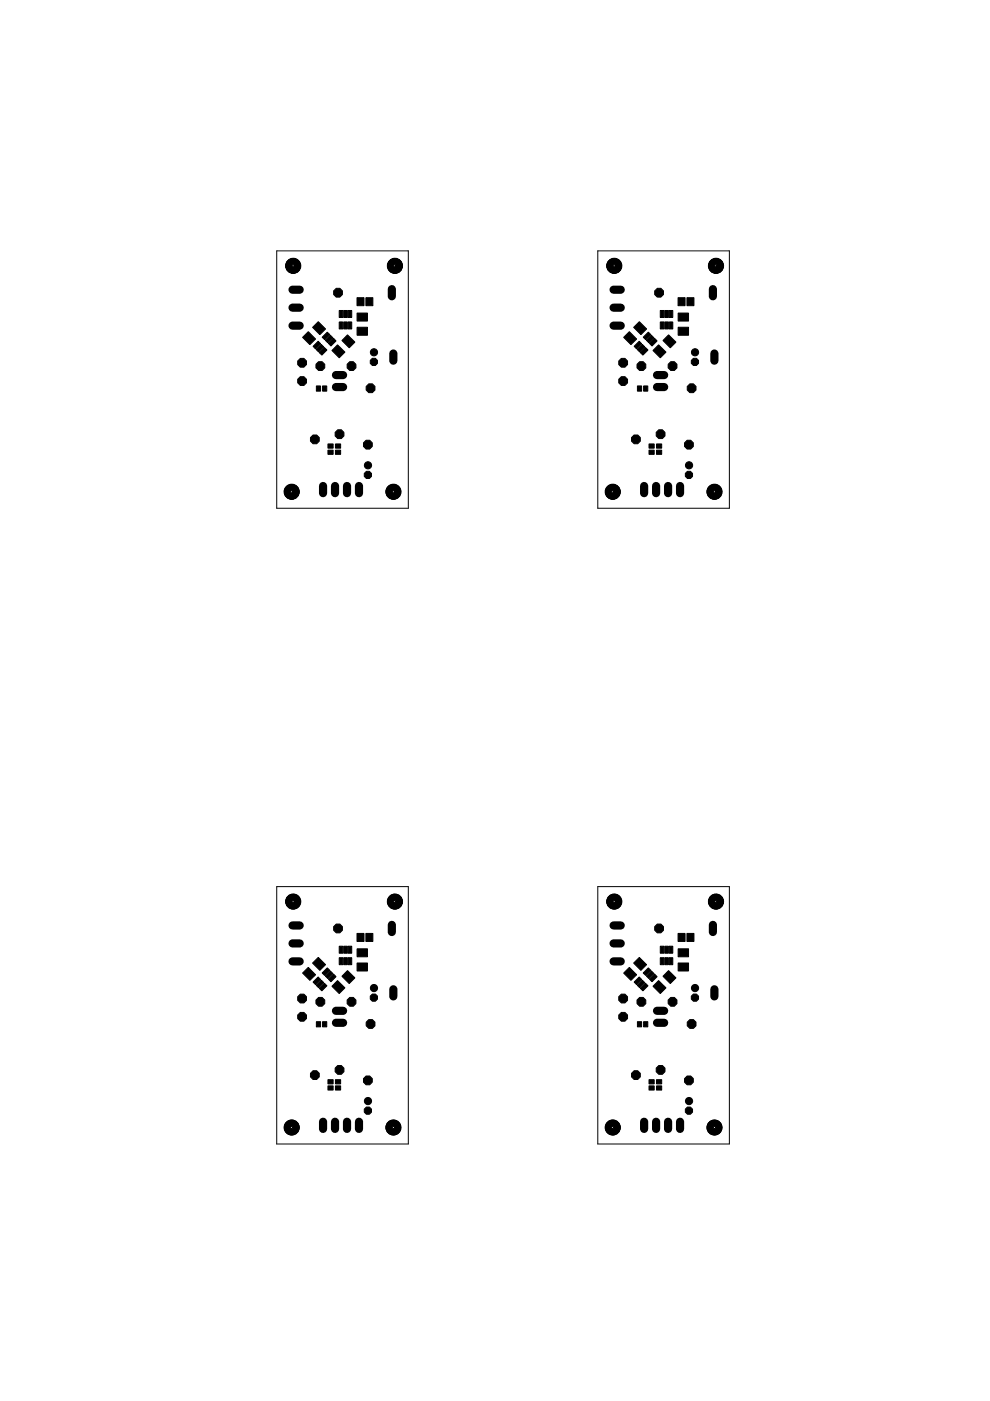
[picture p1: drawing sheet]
<svg xmlns="http://www.w3.org/2000/svg" width="210mm" height="297mm" viewBox="0 0 210 297" stroke-linecap="round" stroke-linejoin="round" font-family="sans-serif">
<g fill="#000" stroke="#000" stroke-width=".21">
<circle cx="130.2" cy="191.2" r="1.61"/>
<circle cx="151.8" cy="191.2" r="1.61"/>
<circle cx="147.4" cy="209.5" r=".76"/>
<circle cx="129.9" cy="239.1" r="1.61"/>
<circle cx="146.1" cy="233.4" r=".76"/>
<circle cx="151.5" cy="239.1" r="1.61"/>
</g>
<g fill="#000" stroke="#000" stroke-width=".21">
<path d="M143.8 197.9h1.4v1.7h-1.4zM145.6 197.9h1.5v1.7h-1.5zM132.2 206.3l1.2-1.2 1.6 1.6-1.2 1.2zM134.5 208.2l1-1.1 .6 .6-1.1 1.1zM134.3 204.2l1.3-1.2 1.5 1.5-1.2 1.2zM135.1 208.9l1.1-1.1 .5 .5-1.1 1.1zM135.1 216.6h.9v1.1h-.9zM135.8 209.5l1-1 .6 .5-1.1 1.1zM136.4 206.3l1.1-1.1 .5 .5-1.1 1.1zM136.5 216.6h.9v1.1h-.9zM138.1 205.9l.6 .5-1.1 1.1-.5-.6zM137.7 207.6l1.1-1.1 .5 .6-1.1 1.1z"/>
<path d="M139.6 207.9l1.6 1.5-1.2 1.3-1.5-1.6zM140 203.1h.8v1.4h-.8zM140 200.6h.8v1.5h-.8zM140.9 203.1h.8v1.4h-.8zM140.9 200.6h.8v1.5h-.8zM141.8 205.8l1.5 1.5-1.2 1.2-1.5-1.5zM141.9 203.1h.7v1.4h-.7zM141.9 200.6h.7v1.5h-.7zM143.8 201.2h2.2v1.7h-2.2zM143.8 204.2h2.2v1.7h-2.2zM137.6 228.9h1.1v.9h-1.1zM137.6 230.2h1.1v.9h-1.1z"/>
<path d="M139.2 228.9h1.1v.9h-1.1zM139.2 230.2h1.1v.9h-1.1z"/>
<circle cx="139.7" cy="196.8" r="1.01"/>
<circle cx="132.1" cy="211.7" r="1.01"/>
<circle cx="132.1" cy="215.6" r="1.01"/>
<circle cx="136" cy="212.4" r="1.01"/>
<circle cx="142.6" cy="212.4" r="1.01"/>
<circle cx="146.6" cy="217.1" r="1.01"/>
<circle cx="147.3" cy="211.5" r=".83"/>
<circle cx="134.8" cy="227.9" r="1.01"/>
<circle cx="140.1" cy="226.8" r="1.01"/>
<circle cx="146.1" cy="235.5" r=".83"/>
<circle cx="146.1" cy="229.1" r="1.01"/>
</g>
<path d="M130.1 196.2h1.5M151.2 196.1v1.5M130.1 203.8h1.5M130.1 200h1.5M139.3 214.3h1.5M139.3 216.9h1.5M151.5 209.7v1.6M136.6 237.8v1.6M139.1 237.8v1.6M141.6 237.8v1.6M144.2 237.8v1.6" fill="none" stroke="#000" stroke-width="1.7"/>
<g fill="none" stroke="#000" stroke-width=".21">
<path d="M126.7 188h27.9v54.5h-27.9z"/>
<circle cx="151.5" cy="239.1" r="1.5"/>
</g>
<circle cx="151.5" cy="239.1" r="1.5" fill="#fff" stroke="#000" stroke-width=".21"/>
<circle cx="129.9" cy="239.1" r="1.5" fill="none" stroke="#000" stroke-width=".21"/>
<circle cx="129.9" cy="239.1" r="1.5" fill="#fff" stroke="#000" stroke-width=".21"/>
<circle cx="130.2" cy="191.2" r="1.5" fill="none" stroke="#000" stroke-width=".21"/>
<circle cx="130.2" cy="191.2" r="1.5" fill="#fff" stroke="#000" stroke-width=".21"/>
<circle cx="151.8" cy="191.2" r="1.5" fill="none" stroke="#000" stroke-width=".21"/>
<circle cx="151.8" cy="191.2" r="1.5" fill="#fff" stroke="#000" stroke-width=".21"/>
<g fill="#000" stroke="#000" stroke-width=".21">
<path d="M130.5 195.8a.56 .56 0 0 1 .9 .4h-.3a.22 .22 0 0 1-.3 .2 .22 .22 0 0 1-.1-.3 .22 .22 0 0 1 .4 0l.3 .1a.56 .56 0 0 1-.8 .5 .56 .56 0 0 1-.1-.9z" fill-rule="evenodd"/>
<path d="M129.1 190.1a1.53 1.53 0 0 1 1.7-.4 1.53 1.53 0 0 1 1 1.5h-1.3a.22 .22 0 0 1-.3 .2 .22 .22 0 0 1-.1-.4 .22 .22 0 0 1 .3 .1l1.4 .1a1.54 1.54 0 0 1-2.1 1.4 1.54 1.54 0 0 1-.6-2.5z" fill-rule="evenodd"/>
<path d="M139.4 196.7a.34 .34 0 0 1 .4-.2 .34 .34 0 0 1 .3 .3l-.2 .2a.22 .22 0 0 1-.3 .1 .22 .22 0 0 1-.1-.4 .22 .22 0 0 1 .3 0l.3 .1a.34 .34 0 0 1-.5 .4 .34 .34 0 0 1-.2-.5z" fill-rule="evenodd"/>
<path d="M150.8 196.4a.55 .55 0 0 1 .6 0 .55 .55 0 0 1 .3 .4h-.3a.22 .22 0 0 1-.3 .3 .22 .22 0 0 1-.1-.4 .22 .22 0 0 1 .4 .1h.3a.55 .55 0 0 1-.8 .6 .55 .55 0 0 1-.1-1z" fill-rule="evenodd"/>
<path d="M150.7 190.1a1.53 1.53 0 0 1 1.7-.4 1.53 1.53 0 0 1 .9 1.5h-1.3a.22 .22 0 0 1-.3 .2 .22 .22 0 0 1-.1-.4 .22 .22 0 0 1 .4 .1l1.3 .1a1.54 1.54 0 0 1-2.1 1.4 1.54 1.54 0 0 1-.5-2.5z" fill-rule="evenodd"/>
<path d="M130.5 203.4a.55 .55 0 0 1 .6-.1 .55 .55 0 0 1 .3 .5h-.3a.22 .22 0 0 1-.3 .3 .22 .22 0 0 1-.1-.4 .22 .22 0 0 1 .4 .1h.3a.56 .56 0 0 1-.8 .6 .56 .56 0 0 1-.1-1z" fill-rule="evenodd"/>
<path d="M130.5 199.6a.56 .56 0 0 1 .9 .4h-.3a.22 .22 0 0 1-.3 .2 .22 .22 0 0 1-.1-.3 .22 .22 0 0 1 .4 0l.3 .1a.56 .56 0 0 1-.8 .5 .56 .56 0 0 1-.1-.9z" fill-rule="evenodd"/>
<path d="M132 215.3a.36 .36 0 0 1 .5 .3h-.1a.22 .22 0 0 1-.3 .2 .22 .22 0 0 1-.2-.3 .22 .22 0 0 1 .4 0l.2 .1a.35 .35 0 0 1-.6 .3 .35 .35 0 0 1 .1-.6z" fill-rule="evenodd"/>
<path d="M131.8 211.5a.35 .35 0 0 1 .4-.1 .35 .35 0 0 1 .3 .3h-.1a.22 .22 0 0 1-.3 .2 .22 .22 0 0 1-.2-.2 .22 .22 0 0 1 .3-.2l.3 .2a.35 .35 0 0 1-.5 .3 .35 .35 0 0 1-.2-.5z" fill-rule="evenodd"/>
<path d="M135.7 212.2a.35 .35 0 0 1 .4-.1 .35 .35 0 0 1 .3 .3h-.2a.22 .22 0 0 1-.2 .2 .22 .22 0 0 1-.2-.2 .22 .22 0 0 1 .3-.2l.3 .2a.35 .35 0 0 1-.5 .3 .35 .35 0 0 1-.2-.5z" fill-rule="evenodd"/>
<path d="M139.7 213.9a.56 .56 0 0 1 .6-.1 .56 .56 0 0 1 .3 .5h-.3a.22 .22 0 0 1-.3 .2 .22 .22 0 0 1-.1-.4 .22 .22 0 0 1 .4 .1l.3 .1a.56 .56 0 0 1-.8 .5 .56 .56 0 0 1-.1-.9z" fill-rule="evenodd"/>
<path d="M139.7 216.4a.56 .56 0 0 1 .6-.1 .56 .56 0 0 1 .3 .6h-.3a.22 .22 0 0 1-.3 .1 .22 .22 0 0 1-.1-.3 .22 .22 0 0 1 .4 0l.3 .2a.56 .56 0 0 1-.8 .4 .56 .56 0 0 1-.1-.9z" fill-rule="evenodd"/>
<path d="M142.3 212.2l.1-.1a.35 .35 0 0 1 .5 .3h-.1a.22 .22 0 0 1-.3 .2 .22 .22 0 0 1-.1-.3 .22 .22 0 0 1 .3-.1l.2 .2a.35 .35 0 0 1-.4 .3 .35 .35 0 0 1-.2-.5z" fill-rule="evenodd"/>
<path d="M146.3 216.9a.35 .35 0 0 1 .4-.1 .35 .35 0 0 1 .3 .3h-.1a.22 .22 0 0 1-.3 .2 .22 .22 0 0 1-.2-.3 .22 .22 0 0 1 .4-.1l.2 .2a.35 .35 0 0 1-.4 .3 .35 .35 0 0 1-.3-.5z" fill-rule="evenodd"/>
<path d="M147 209.2a.46 .46 0 0 1 .5-.1 .46 .46 0 0 1 .3 .4h-.2a.23 .23 0 0 1-.3 .2 .23 .23 0 0 1-.1-.4 .23 .23 0 0 1 .4 .1l.2 .1a.46 .46 0 0 1-.6 .4 .46 .46 0 0 1-.2-.7z" fill-rule="evenodd"/>
<path d="M147 211.2a.46 .46 0 0 1 .5-.1 .46 .46 0 0 1 .3 .4h-.2a.23 .23 0 0 1-.3 .2 .23 .23 0 0 1-.1-.3 .23 .23 0 0 1 .4 0l.2 .1a.46 .46 0 0 1-.6 .4 .46 .46 0 0 1-.2-.7z" fill-rule="evenodd"/>
<path d="M151.1 210.1a.56 .56 0 0 1 .6-.1 .56 .56 0 0 1 .3 .5h-.3a.23 .23 0 0 1-.3 .2 .23 .23 0 0 1-.1-.4 .23 .23 0 0 1 .4 .1l.3 .1a.56 .56 0 0 1-.8 .5 .56 .56 0 0 1-.1-.9z" fill-rule="evenodd"/>
<path d="M128.8 238a1.54 1.54 0 0 1 1.7-.4 1.54 1.54 0 0 1 .9 1.5h-1.3a.22 .22 0 0 1-.2 .2 .22 .22 0 0 1-.2-.3 .22 .22 0 0 1 .4 0l1.3 .1a1.54 1.54 0 0 1-2.1 1.4 1.54 1.54 0 0 1-.5-2.5z" fill-rule="evenodd"/>
<path d="M134.5 227.8a.35 .35 0 0 1 .4-.2 .35 .35 0 0 1 .3 .3h-.2a.23 .23 0 0 1-.2 .3 .23 .23 0 0 1-.2-.3 .23 .23 0 0 1 .3-.1l.3 .1a.35 .35 0 0 1-.5 .4 .35 .35 0 0 1-.2-.5z" fill-rule="evenodd"/>
<path d="M136.2 238.1a.55 .55 0 0 1 .6 0 .55 .55 0 0 1 .3 .5h-.3a.23 .23 0 0 1-.3 .2 .23 .23 0 0 1-.1-.4 .23 .23 0 0 1 .4 .1l.3 .1a.55 .55 0 0 1-.8 .5 .55 .55 0 0 1-.1-1z" fill-rule="evenodd"/>
<path d="M138.7 238.1a.56 .56 0 0 1 .6 0 .56 .56 0 0 1 .4 .5h-.4a.22 .22 0 0 1-.3 .2 .22 .22 0 0 1-.1-.4 .22 .22 0 0 1 .4 .1l.4 .1a.56 .56 0 0 1-.8 .5 .56 .56 0 0 1-.2-1z" fill-rule="evenodd"/>
<path d="M139.7 226.7a.35 .35 0 0 1 .4-.2 .35 .35 0 0 1 .3 .3h-.1a.22 .22 0 0 1-.4 .2 .22 .22 0 0 1 0-.3l.5 .1a.35 .35 0 0 1-.4 .4 .35 .35 0 0 1-.3-.5z" fill-rule="evenodd"/>
<path d="M141.3 238.1a.56 .56 0 0 1 .6 0 .56 .56 0 0 1 .3 .5h-.3a.22 .22 0 0 1-.4 .2 .22 .22 0 0 1 0-.4 .22 .22 0 0 1 .3 .1l.4 .1a.56 .56 0 0 1-.8 .5 .56 .56 0 0 1-.1-1z" fill-rule="evenodd"/>
<path d="M143.8 238.1a.56 .56 0 0 1 .6 0 .56 .56 0 0 1 .3 .5h-.3a.22 .22 0 0 1-.3 .2 .22 .22 0 0 1-.1-.4 .22 .22 0 0 1 .4 .1l.3 .1a.56 .56 0 0 1-.8 .5 .56 .56 0 0 1-.1-1z" fill-rule="evenodd"/>
<path d="M145.8 228.9l.1-.1a.35 .35 0 0 1 .5 .3h-.1a.22 .22 0 0 1-.3 .2 .22 .22 0 0 1-.1-.3 .22 .22 0 0 1 .3-.1l.2 .2a.35 .35 0 0 1-.4 .3 .35 .35 0 0 1-.2-.5z" fill-rule="evenodd"/>
<path d="M145.7 233.1a.46 .46 0 0 1 .5-.1 .46 .46 0 0 1 .3 .4h-.2a.23 .23 0 0 1-.3 .2 .23 .23 0 0 1-.1-.3 .23 .23 0 0 1 .4 0l.2 .1a.46 .46 0 0 1-.6 .5 .46 .46 0 0 1-.2-.8z" fill-rule="evenodd"/>
<path d="M145.7 235.2a.46 .46 0 0 1 .5-.2 .46 .46 0 0 1 .3 .5h-.2a.23 .23 0 0 1-.3 .2 .23 .23 0 0 1-.1-.4 .23 .23 0 0 1 .4 .1l.2 .1a.46 .46 0 0 1-.6 .4 .46 .46 0 0 1-.2-.7z" fill-rule="evenodd"/>
<path d="M150.3 238a1.54 1.54 0 0 1 1.7-.4 1.54 1.54 0 0 1 1 1.5h-1.3a.22 .22 0 0 1-.3 .2 .22 .22 0 0 1-.1-.3 .22 .22 0 0 1 .4 0l1.3 .1a1.54 1.54 0 0 1-2.1 1.4 1.54 1.54 0 0 1-.6-2.5z" fill-rule="evenodd"/>
<circle cx="62.2" cy="191.2" r="1.61"/>
<circle cx="83.7" cy="191.2" r="1.61"/>
<circle cx="79.3" cy="209.5" r=".76"/>
<circle cx="61.8" cy="239.1" r="1.61"/>
<circle cx="78" cy="233.4" r=".76"/>
<circle cx="83.4" cy="239.1" r="1.61"/>
</g>
<g fill="#000" stroke="#000" stroke-width=".21">
<path d="M75.7 197.9h1.5v1.7h-1.5zM77.6 197.9h1.5v1.7h-1.5zM64.2 206.3l1.2-1.2 1.5 1.6-1.2 1.2zM66.4 208.2l1.1-1.1 .5 .6-1.1 1.1zM66.3 204.2l1.2-1.2 1.5 1.5-1.2 1.2zM67 208.9l1.1-1.1 .5 .5-1 1.1zM67.1 216.6h.9v1.1h-.9zM67.7 209.5l1.1-1 .5 .5-1.1 1.1zM68.3 206.3l1.1-1.1 .5 .5-1 1.1zM68.4 216.6h.9v1.1h-.9zM70 205.9l.6 .5-1.1 1.1-.5-.6zM69.6 207.6l1.1-1.1 .5 .6-1 1.1z"/>
<path d="M71.6 207.9l1.5 1.5-1.2 1.3-1.5-1.6zM71.9 203.1h.8v1.4h-.8zM71.9 200.6h.8v1.5h-.8zM72.9 203.1h.7v1.4h-.7zM72.9 200.6h.7v1.5h-.7zM73.7 205.8l1.5 1.5-1.2 1.2-1.5-1.5zM73.8 203.1h.8v1.4h-.8zM73.8 200.6h.8v1.5h-.8zM75.7 201.2h2.2v1.7h-2.2zM75.7 204.2h2.2v1.7h-2.2zM69.5 228.9h1.1v.9h-1.1zM69.5 230.2h1.1v.9h-1.1z"/>
<path d="M71.1 228.9h1.1v.9h-1.1zM71.1 230.2h1.1v.9h-1.1z"/>
<circle cx="71.7" cy="196.8" r="1.01"/>
<circle cx="64.1" cy="211.7" r="1.01"/>
<circle cx="64.1" cy="215.6" r="1.01"/>
<circle cx="67.9" cy="212.4" r="1.01"/>
<circle cx="74.5" cy="212.4" r="1.01"/>
<circle cx="78.6" cy="217.1" r="1.01"/>
<circle cx="79.3" cy="211.5" r=".83"/>
<circle cx="66.8" cy="227.9" r="1.01"/>
<circle cx="72" cy="226.8" r="1.01"/>
<circle cx="78" cy="229.1" r="1.01"/>
<circle cx="78" cy="235.5" r=".83"/>
</g>
<path d="M62 196.2h1.5M83.1 196.1v1.5M62 203.8h1.5M62 200h1.5M71.2 214.3h1.5M71.2 216.9h1.5M83.4 209.7v1.6M68.5 237.8v1.6M71 237.8v1.6M73.6 237.8v1.6M76.1 237.8v1.6" fill="none" stroke="#000" stroke-width="1.7"/>
<g fill="none" stroke="#000" stroke-width=".21">
<path d="M58.7 188h27.9v54.5h-27.9z"/>
<circle cx="83.4" cy="239.1" r="1.5"/>
</g>
<circle cx="83.4" cy="239.1" r="1.5" fill="#fff" stroke="#000" stroke-width=".21"/>
<circle cx="61.8" cy="239.1" r="1.5" fill="none" stroke="#000" stroke-width=".21"/>
<circle cx="61.8" cy="239.1" r="1.5" fill="#fff" stroke="#000" stroke-width=".21"/>
<circle cx="62.2" cy="191.2" r="1.5" fill="none" stroke="#000" stroke-width=".21"/>
<circle cx="62.2" cy="191.2" r="1.5" fill="#fff" stroke="#000" stroke-width=".21"/>
<circle cx="83.7" cy="191.2" r="1.5" fill="none" stroke="#000" stroke-width=".21"/>
<circle cx="83.7" cy="191.2" r="1.5" fill="#fff" stroke="#000" stroke-width=".21"/>
<g fill="#000" stroke="#000" stroke-width=".21">
<path d="M62.4 195.8a.56 .56 0 0 1 1 .4h-.4a.22 .22 0 0 1-.3 .2 .22 .22 0 0 1-.1-.3 .22 .22 0 0 1 .4 0l.4 .1a.56 .56 0 0 1-.8 .5 .56 .56 0 0 1-.2-.9z" fill-rule="evenodd"/>
<path d="M61 190.1a1.53 1.53 0 0 1 1.7-.4 1.53 1.53 0 0 1 1 1.5h-1.3a.22 .22 0 0 1-.3 .2 .22 .22 0 0 1-.1-.4 .22 .22 0 0 1 .4 .1l1.3 .1a1.54 1.54 0 0 1-2.1 1.4 1.54 1.54 0 0 1-.6-2.5z" fill-rule="evenodd"/>
<path d="M71.4 196.7a.34 .34 0 0 1 .4-.2 .34 .34 0 0 1 .2 .3l-.1 .2a.22 .22 0 0 1-.3 .1 .22 .22 0 0 1-.1-.4 .22 .22 0 0 1 .3 0l.2 .1a.34 .34 0 0 1-.4 .4 .34 .34 0 0 1-.2-.5z" fill-rule="evenodd"/>
<path d="M82.7 196.4a.55 .55 0 0 1 .6 0 .55 .55 0 0 1 .3 .4h-.3a.22 .22 0 0 1-.3 .3 .22 .22 0 0 1-.1-.4 .22 .22 0 0 1 .4 .1h.3a.55 .55 0 0 1-.8 .6 .55 .55 0 0 1-.1-1z" fill-rule="evenodd"/>
<path d="M82.6 190.1a1.53 1.53 0 0 1 1.7-.4 1.53 1.53 0 0 1 1 1.5h-1.4a.22 .22 0 0 1-.3 .2 .22 .22 0 0 1 0-.4 .22 .22 0 0 1 .3 .1l1.4 .1a1.54 1.54 0 0 1-2.2 1.4 1.54 1.54 0 0 1-.5-2.5z" fill-rule="evenodd"/>
<path d="M62.4 203.4a.55 .55 0 0 1 .6-.1 .55 .55 0 0 1 .4 .5h-.4a.22 .22 0 0 1-.3 .3 .22 .22 0 0 1-.1-.4 .22 .22 0 0 1 .4 .1h.4a.56 .56 0 0 1-.8 .6 .56 .56 0 0 1-.2-1z" fill-rule="evenodd"/>
<path d="M62.4 199.6a.56 .56 0 0 1 1 .4h-.4a.22 .22 0 0 1-.3 .2 .22 .22 0 0 1-.1-.3 .22 .22 0 0 1 .4 0l.4 .1a.56 .56 0 0 1-.8 .5 .56 .56 0 0 1-.2-.9z" fill-rule="evenodd"/>
<path d="M63.9 215.3a.36 .36 0 0 1 .5 .3h-.1a.22 .22 0 0 1-.3 .2 .22 .22 0 0 1-.1-.3 .22 .22 0 0 1 .3 0l.2 .1a.35 .35 0 0 1-.5 .3 .35 .35 0 0 1 0-.6z" fill-rule="evenodd"/>
<path d="M63.8 211.5a.35 .35 0 0 1 .4-.1 .35 .35 0 0 1 .2 .3h-.1a.22 .22 0 0 1-.3 .2 .22 .22 0 0 1-.2-.2 .22 .22 0 0 1 .4-.2l.2 .2a.35 .35 0 0 1-.4 .3 .35 .35 0 0 1-.2-.5z" fill-rule="evenodd"/>
<path d="M67.8 212.1a.36 .36 0 0 1 .5 .3h-.1a.22 .22 0 0 1-.3 .2 .22 .22 0 0 1-.2-.2 .22 .22 0 0 1 .3-.2l.3 .2a.35 .35 0 0 1-.5 .3 .35 .35 0 0 1 0-.6z" fill-rule="evenodd"/>
<path d="M71.6 213.9a.56 .56 0 0 1 .6-.1 .56 .56 0 0 1 .3 .5h-.3a.22 .22 0 0 1-.3 .2 .22 .22 0 0 1-.1-.4 .22 .22 0 0 1 .4 .1l.3 .1a.56 .56 0 0 1-.8 .5 .56 .56 0 0 1-.1-.9z" fill-rule="evenodd"/>
<path d="M71.6 216.4a.56 .56 0 0 1 .6-.1 .56 .56 0 0 1 .3 .6h-.3a.22 .22 0 0 1-.3 .1 .22 .22 0 0 1-.1-.3 .22 .22 0 0 1 .4 0l.3 .2a.56 .56 0 0 1-.8 .4 .56 .56 0 0 1-.1-.9z" fill-rule="evenodd"/>
<path d="M74.2 212.2l.1-.1a.35 .35 0 0 1 .6 .3h-.2a.22 .22 0 0 1-.2 .2 .22 .22 0 0 1-.2-.3 .22 .22 0 0 1 .3-.1l.3 .2a.35 .35 0 0 1-.5 .3 .35 .35 0 0 1-.2-.5z" fill-rule="evenodd"/>
<path d="M78.4 216.8a.35 .35 0 0 1 .5 .3h-.1a.22 .22 0 0 1-.3 .2 .22 .22 0 0 1-.1-.3 .22 .22 0 0 1 .3-.1l.2 .2a.35 .35 0 0 1-.5 .3 .35 .35 0 0 1 0-.6z" fill-rule="evenodd"/>
<path d="M78.9 209.2a.46 .46 0 0 1 .5-.1 .46 .46 0 0 1 .3 .4h-.2a.23 .23 0 0 1-.3 .2 .23 .23 0 0 1-.1-.4 .23 .23 0 0 1 .4 .1l.2 .1a.46 .46 0 0 1-.6 .4 .46 .46 0 0 1-.2-.7z" fill-rule="evenodd"/>
<path d="M78.9 211.2a.46 .46 0 0 1 .5-.1 .46 .46 0 0 1 .3 .4h-.2a.23 .23 0 0 1-.3 .2 .23 .23 0 0 1-.1-.3 .23 .23 0 0 1 .4 0l.2 .1a.46 .46 0 0 1-.6 .4 .46 .46 0 0 1-.2-.7z" fill-rule="evenodd"/>
<path d="M83.1 210.1a.56 .56 0 0 1 .6-.1 .56 .56 0 0 1 .3 .5h-.4a.23 .23 0 0 1-.3 .2 .23 .23 0 0 1-.1-.4 .23 .23 0 0 1 .4 .1l.4 .1a.56 .56 0 0 1-.8 .5 .56 .56 0 0 1-.1-.9z" fill-rule="evenodd"/>
<path d="M60.7 238a1.54 1.54 0 0 1 1.7-.4 1.54 1.54 0 0 1 1 1.5h-1.3a.22 .22 0 0 1-.3 .2 .22 .22 0 0 1-.1-.3 .22 .22 0 0 1 .3 0l1.4 .1a1.54 1.54 0 0 1-2.1 1.4 1.54 1.54 0 0 1-.6-2.5z" fill-rule="evenodd"/>
<path d="M66.4 227.8a.35 .35 0 0 1 .4-.2 .35 .35 0 0 1 .3 .3h-.1a.23 .23 0 0 1-.3 .3 .23 .23 0 0 1-.2-.3 .23 .23 0 0 1 .4-.1l.2 .1a.35 .35 0 0 1-.4 .4 .35 .35 0 0 1-.3-.5z" fill-rule="evenodd"/>
<path d="M68.2 238.1a.55 .55 0 0 1 .5 0 .55 .55 0 0 1 .3 .5h-.3a.23 .23 0 0 1-.3 .2 .23 .23 0 0 1-.1-.4 .23 .23 0 0 1 .4 .1l.3 .1a.55 .55 0 0 1-.8 .5 .55 .55 0 0 1 0-1z" fill-rule="evenodd"/>
<path d="M70.7 238.1a.56 .56 0 0 1 .6 0 .56 .56 0 0 1 .3 .5h-.4a.22 .22 0 0 1-.3 .2 .22 .22 0 0 1 0-.4 .22 .22 0 0 1 .3 .1l.4 .1a.56 .56 0 0 1-.8 .5 .56 .56 0 0 1-.1-1z" fill-rule="evenodd"/>
<path d="M71.7 226.7a.35 .35 0 0 1 .4-.2 .35 .35 0 0 1 .2 .3h-.1a.22 .22 0 0 1-.3 .2 .22 .22 0 0 1 0-.3l.4 .1a.35 .35 0 0 1-.4 .4 .35 .35 0 0 1-.2-.5z" fill-rule="evenodd"/>
<path d="M73.2 238.1a.56 .56 0 0 1 .6 0 .56 .56 0 0 1 .3 .5h-.3a.22 .22 0 0 1-.3 .2 .22 .22 0 0 1-.1-.4 .22 .22 0 0 1 .4 .1l.3 .1a.56 .56 0 0 1-.8 .5 .56 .56 0 0 1-.1-1z" fill-rule="evenodd"/>
<path d="M75.8 238.1a.56 .56 0 0 1 .5 0 .56 .56 0 0 1 .4 .5h-.4a.22 .22 0 0 1-.3 .2 .22 .22 0 0 1-.1-.4 .22 .22 0 0 1 .4 .1l.4 .1a.56 .56 0 0 1-.8 .5 .56 .56 0 0 1-.1-1z" fill-rule="evenodd"/>
<path d="M77.8 228.8a.35 .35 0 0 1 .6 .3h-.2a.22 .22 0 0 1-.2 .2 .22 .22 0 0 1-.2-.3 .22 .22 0 0 1 .3-.1l.3 .2a.35 .35 0 0 1-.6 .3 .35 .35 0 0 1 0-.6z" fill-rule="evenodd"/>
<path d="M77.7 233.1a.46 .46 0 0 1 .5-.1 .46 .46 0 0 1 .3 .4h-.3a.23 .23 0 0 1-.3 .2 .23 .23 0 0 1-.1-.3 .23 .23 0 0 1 .4 0l.3 .1a.46 .46 0 0 1-.7 .5 .46 .46 0 0 1-.1-.8z" fill-rule="evenodd"/>
<path d="M77.7 235.2a.46 .46 0 0 1 .5-.2 .46 .46 0 0 1 .3 .5h-.3a.23 .23 0 0 1-.3 .2 .23 .23 0 0 1-.1-.4 .23 .23 0 0 1 .4 .1l.3 .1a.46 .46 0 0 1-.7 .4 .46 .46 0 0 1-.1-.7z" fill-rule="evenodd"/>
<path d="M82.3 238a1.54 1.54 0 0 1 1.7-.4 1.54 1.54 0 0 1 .9 1.5h-1.3a.22 .22 0 0 1-.2 .2 .22 .22 0 0 1-.2-.3 .22 .22 0 0 1 .4 0l1.3 .1a1.54 1.54 0 0 1-2.1 1.4 1.54 1.54 0 0 1-.5-2.5z" fill-rule="evenodd"/>
<circle cx="130.2" cy="56.4" r="1.61"/>
<circle cx="151.8" cy="56.4" r="1.61"/>
<circle cx="147.4" cy="74.7" r=".76"/>
<circle cx="146.1" cy="98.7" r=".76"/>
<circle cx="129.9" cy="104.3" r="1.61"/>
<circle cx="151.5" cy="104.3" r="1.61"/>
</g>
<g fill="#000" stroke="#000" stroke-width=".21">
<path d="M133.4 70.3l1.6 1.6-1.2 1.2-1.6-1.6zM134.5 73.4l1-1.1 .6 .6-1.1 1.1zM134.3 69.4l1.3-1.2 1.5 1.5-1.2 1.3zM135.1 74.1l1.1-1.1 .5 .6-1.1 1zM135.8 74.8l1-1.1 .6 .5-1.1 1.1zM136.4 71.5l1.1-1.1 .5 .6-1.1 1zM138.1 71.1l.6 .5-1.1 1.1-.5-.5zM137.7 72.8l1.1-1.1 .5 .6-1.1 1.1zM139.6 73.1l1.6 1.6-1.2 1.2-1.5-1.6zM140 68.3h.8v1.4h-.8zM140 65.8h.8v1.5h-.8zM140.9 68.3h.8v1.4h-.8z"/>
<path d="M140.9 65.8h.8v1.5h-.8zM141.8 71l1.5 1.5-1.2 1.2-1.5-1.5zM141.9 68.3h.7v1.4h-.7zM141.9 65.8h.7v1.5h-.7zM143.8 63.1h1.4v1.7h-1.4zM143.8 66.4h2.2v1.7h-2.2zM143.8 69.4h2.2v1.7h-2.2zM145.6 63.1h1.5v1.7h-1.5zM135.1 81.8h.9v1.1h-.9zM136.5 81.8h.9v1.1h-.9zM137.6 94.1h1.1v.9h-1.1zM137.6 95.4h1.1v.9h-1.1z"/>
<path d="M139.2 94.1h1.1v.9h-1.1zM139.2 95.4h1.1v.9h-1.1z"/>
<circle cx="132.1" cy="76.9" r="1.01"/>
<circle cx="136" cy="77.6" r="1.01"/>
<circle cx="139.7" cy="62.1" r="1.01"/>
<circle cx="142.6" cy="77.6" r="1.01"/>
<circle cx="147.3" cy="76.7" r=".83"/>
<circle cx="132.1" cy="80.8" r="1.01"/>
<circle cx="134.8" cy="93.2" r="1.01"/>
<circle cx="140.1" cy="92.1" r="1.01"/>
<circle cx="146.1" cy="94.3" r="1.01"/>
<circle cx="146.6" cy="82.3" r="1.01"/>
<circle cx="146.1" cy="100.7" r=".83"/>
</g>
<path d="M130.1 61.4h1.5M130.1 69h1.5M130.1 65.2h1.5M139.3 79.5h1.5M151.2 61.3v1.5M151.5 75v1.5M139.3 82.1h1.5M136.6 103v1.6M139.1 103v1.6M141.6 103v1.6M144.2 103v1.6" fill="none" stroke="#000" stroke-width="1.7"/>
<g fill="none" stroke="#000" stroke-width=".21">
<path d="M126.7 53.2h27.9v54.6h-27.9z"/>
<circle cx="151.5" cy="104.3" r="1.5"/>
</g>
<circle cx="151.5" cy="104.3" r="1.5" fill="#fff" stroke="#000" stroke-width=".21"/>
<circle cx="129.9" cy="104.3" r="1.5" fill="none" stroke="#000" stroke-width=".21"/>
<circle cx="129.9" cy="104.3" r="1.5" fill="#fff" stroke="#000" stroke-width=".21"/>
<circle cx="130.2" cy="56.4" r="1.5" fill="none" stroke="#000" stroke-width=".21"/>
<circle cx="130.2" cy="56.4" r="1.5" fill="#fff" stroke="#000" stroke-width=".21"/>
<circle cx="151.8" cy="56.4" r="1.5" fill="none" stroke="#000" stroke-width=".21"/>
<circle cx="151.8" cy="56.4" r="1.5" fill="#fff" stroke="#000" stroke-width=".21"/>
<g fill="#000" stroke="#000" stroke-width=".21">
<path d="M129.1 55.3a1.53 1.53 0 0 1 1.7-.4 1.53 1.53 0 0 1 1 1.5h-1.3a.22 .22 0 0 1-.3 .2 .22 .22 0 0 1-.1-.4 .22 .22 0 0 1 .3 .1l1.4 .1a1.54 1.54 0 0 1-2.1 1.4 1.54 1.54 0 0 1-.6-2.5z" fill-rule="evenodd"/>
<path d="M150.7 55.3a1.53 1.53 0 0 1 1.7-.4 1.53 1.53 0 0 1 .9 1.5h-1.3a.22 .22 0 0 1-.3 .2 .22 .22 0 0 1-.1-.4 .22 .22 0 0 1 .4 .1l1.3 .1a1.54 1.54 0 0 1-2.1 1.4 1.54 1.54 0 0 1-.5-2.5z" fill-rule="evenodd"/>
<path d="M130.5 61a.56 .56 0 0 1 .9 .4h-.3a.22 .22 0 0 1-.3 .2 .22 .22 0 0 1-.1-.3 .22 .22 0 0 1 .4 0l.3 .1a.56 .56 0 0 1-.8 .5 .56 .56 0 0 1-.1-.9z" fill-rule="evenodd"/>
<path d="M130.5 68.6a.55 .55 0 0 1 .6-.1 .55 .55 0 0 1 .3 .5h-.3a.22 .22 0 0 1-.3 .3 .22 .22 0 0 1-.1-.4 .22 .22 0 0 1 .4 .1h.3a.56 .56 0 0 1-.8 .6 .56 .56 0 0 1-.1-1z" fill-rule="evenodd"/>
<path d="M130.5 64.8a.56 .56 0 0 1 .9 .4h-.3a.22 .22 0 0 1-.3 .3 .22 .22 0 0 1-.1-.4 .22 .22 0 0 1 .4 .1h.3a.56 .56 0 0 1-.8 .6 .56 .56 0 0 1-.1-1z" fill-rule="evenodd"/>
<path d="M131.8 76.8a.35 .35 0 0 1 .4-.2 .35 .35 0 0 1 .3 .3h-.1a.22 .22 0 0 1-.3 .3 .22 .22 0 0 1-.2-.3 .22 .22 0 0 1 .3-.2l.3 .2a.35 .35 0 0 1-.5 .3 .35 .35 0 0 1-.2-.4z" fill-rule="evenodd"/>
<path d="M135.7 77.4a.35 .35 0 0 1 .4-.1 .35 .35 0 0 1 .3 .3h-.2a.22 .22 0 0 1-.2 .2 .22 .22 0 0 1-.2-.2 .22 .22 0 0 1 .3-.2l.3 .2a.35 .35 0 0 1-.5 .3 .35 .35 0 0 1-.2-.5z" fill-rule="evenodd"/>
<path d="M139.4 61.9a.34 .34 0 0 1 .4-.2 .34 .34 0 0 1 .3 .4l-.2 .1a.22 .22 0 0 1-.3 .1 .22 .22 0 0 1-.1-.3 .22 .22 0 0 1 .3-.1l.3 .2a.34 .34 0 0 1-.5 .3 .34 .34 0 0 1-.2-.5z" fill-rule="evenodd"/>
<path d="M139.7 79.1a.56 .56 0 0 1 .6-.1 .56 .56 0 0 1 .3 .5h-.3a.22 .22 0 0 1-.3 .2 .22 .22 0 0 1-.1-.3 .22 .22 0 0 1 .4 0l.3 .1a.56 .56 0 0 1-.8 .5 .56 .56 0 0 1-.1-.9z" fill-rule="evenodd"/>
<path d="M142.3 77.4l.1-.1a.35 .35 0 0 1 .5 .3h-.1a.22 .22 0 0 1-.3 .2 .22 .22 0 0 1-.1-.3 .22 .22 0 0 1 .3-.1l.2 .2a.35 .35 0 0 1-.4 .3 .35 .35 0 0 1-.2-.5z" fill-rule="evenodd"/>
<path d="M147 74.4a.46 .46 0 0 1 .5-.1 .46 .46 0 0 1 .3 .4h-.2a.23 .23 0 0 1-.3 .2 .23 .23 0 0 1-.1-.4 .23 .23 0 0 1 .4 .1l.2 .1a.46 .46 0 0 1-.6 .4 .46 .46 0 0 1-.2-.7z" fill-rule="evenodd"/>
<path d="M147 76.4a.46 .46 0 0 1 .5-.1 .46 .46 0 0 1 .3 .4h-.2a.23 .23 0 0 1-.3 .2 .23 .23 0 0 1-.1-.3 .23 .23 0 0 1 .4 0l.2 .1a.46 .46 0 0 1-.6 .5 .46 .46 0 0 1-.2-.8z" fill-rule="evenodd"/>
<path d="M150.8 61.6a.55 .55 0 0 1 .6 0 .55 .55 0 0 1 .3 .5h-.3a.22 .22 0 0 1-.3 .2 .22 .22 0 0 1-.1-.4 .22 .22 0 0 1 .4 .1l.3 .1a.55 .55 0 0 1-.8 .5 .55 .55 0 0 1-.1-1z" fill-rule="evenodd"/>
<path d="M151.1 75.3a.56 .56 0 0 1 .6-.1 .56 .56 0 0 1 .3 .5h-.3a.23 .23 0 0 1-.3 .2 .23 .23 0 0 1-.1-.4 .23 .23 0 0 1 .4 .1l.3 .1a.56 .56 0 0 1-.8 .5 .56 .56 0 0 1-.1-.9z" fill-rule="evenodd"/>
<path d="M132 80.5a.36 .36 0 0 1 .5 .3h-.1a.22 .22 0 0 1-.3 .2 .22 .22 0 0 1-.2-.3 .22 .22 0 0 1 .4 0l.2 .1a.35 .35 0 0 1-.6 .3 .35 .35 0 0 1 .1-.6z" fill-rule="evenodd"/>
<path d="M134.5 93a.35 .35 0 0 1 .4-.2 .35 .35 0 0 1 .3 .4h-.2a.23 .23 0 0 1-.2 .2 .23 .23 0 0 1-.2-.3 .23 .23 0 0 1 .3-.1l.3 .2a.35 .35 0 0 1-.5 .3 .35 .35 0 0 1-.2-.5z" fill-rule="evenodd"/>
<path d="M139.7 91.9a.35 .35 0 0 1 .4-.2 .35 .35 0 0 1 .3 .4h-.1a.22 .22 0 0 1-.4 .1 .22 .22 0 0 1 0-.3l.5 .2a.35 .35 0 0 1-.4 .3 .35 .35 0 0 1-.3-.5z" fill-rule="evenodd"/>
<path d="M139.7 81.6a.56 .56 0 0 1 .6 0 .56 .56 0 0 1 .3 .5h-.3a.22 .22 0 0 1-.3 .2 .22 .22 0 0 1-.1-.4 .22 .22 0 0 1 .4 .1l.3 .1a.56 .56 0 0 1-.8 .4 .56 .56 0 0 1-.1-.9z" fill-rule="evenodd"/>
<path d="M145.8 94.1l.1-.1a.35 .35 0 0 1 .5 .3h-.1a.22 .22 0 0 1-.3 .2 .22 .22 0 0 1-.1-.3 .22 .22 0 0 1 .3-.1l.2 .2a.35 .35 0 0 1-.4 .3 .35 .35 0 0 1-.2-.5z" fill-rule="evenodd"/>
<path d="M145.7 98.3a.46 .46 0 0 1 .5-.1 .46 .46 0 0 1 .3 .5h-.2a.23 .23 0 0 1-.3 .2 .23 .23 0 0 1-.1-.4 .23 .23 0 0 1 .4 .1l.2 .1a.46 .46 0 0 1-.6 .4 .46 .46 0 0 1-.2-.8z" fill-rule="evenodd"/>
<path d="M146.5 82a.35 .35 0 0 1 .5 .3h-.1a.22 .22 0 0 1-.3 .2 .22 .22 0 0 1-.2-.3 .22 .22 0 0 1 .4-.1l.2 .2a.35 .35 0 0 1-.5 .3 .35 .35 0 0 1 0-.6z" fill-rule="evenodd"/>
<path d="M128.8 103.2a1.54 1.54 0 0 1 1.7-.4 1.54 1.54 0 0 1 .9 1.5h-1.3a.22 .22 0 0 1-.2 .2 .22 .22 0 0 1-.2-.3 .22 .22 0 0 1 .4 0l1.3 .1a1.54 1.54 0 0 1-2.1 1.4 1.54 1.54 0 0 1-.5-2.5z" fill-rule="evenodd"/>
<path d="M136.2 103.4a.55 .55 0 0 1 .6-.1 .55 .55 0 0 1 .3 .5h-.3a.23 .23 0 0 1-.3 .2 .23 .23 0 0 1-.1-.4 .23 .23 0 0 1 .4 .1l.3 .1a.55 .55 0 0 1-.8 .5 .55 .55 0 0 1-.1-.9z" fill-rule="evenodd"/>
<path d="M138.7 103.4a.56 .56 0 0 1 .6-.1 .56 .56 0 0 1 .4 .5h-.4a.22 .22 0 0 1-.3 .2 .22 .22 0 0 1-.1-.4 .22 .22 0 0 1 .4 .1l.4 .1a.56 .56 0 0 1-.8 .5 .56 .56 0 0 1-.2-.9z" fill-rule="evenodd"/>
<path d="M141.3 103.4a.56 .56 0 0 1 .6-.1 .56 .56 0 0 1 .3 .5h-.3a.22 .22 0 0 1-.4 .2 .22 .22 0 0 1 0-.4 .22 .22 0 0 1 .3 .1l.4 .1a.56 .56 0 0 1-.8 .5 .56 .56 0 0 1-.1-.9z" fill-rule="evenodd"/>
<path d="M143.8 103.4a.56 .56 0 0 1 .6-.1 .56 .56 0 0 1 .3 .5h-.3a.22 .22 0 0 1-.3 .2 .22 .22 0 0 1-.1-.4 .22 .22 0 0 1 .4 .1l.3 .1a.56 .56 0 0 1-.8 .5 .56 .56 0 0 1-.1-.9z" fill-rule="evenodd"/>
<path d="M145.7 100.4a.46 .46 0 0 1 .5-.1 .46 .46 0 0 1 .3 .4h-.2a.23 .23 0 0 1-.3 .2 .23 .23 0 0 1-.1-.4 .23 .23 0 0 1 .4 .1l.2 .1a.46 .46 0 0 1-.6 .4 .46 .46 0 0 1-.2-.7z" fill-rule="evenodd"/>
<path d="M150.3 103.2a1.54 1.54 0 0 1 1.7-.4 1.54 1.54 0 0 1 1 1.5h-1.3a.22 .22 0 0 1-.3 .2 .22 .22 0 0 1-.1-.3 .22 .22 0 0 1 .4 0l1.3 .1a1.54 1.54 0 0 1-2.1 1.4 1.54 1.54 0 0 1-.6-2.5z" fill-rule="evenodd"/>
<circle cx="62.2" cy="56.4" r="1.61"/>
<circle cx="83.7" cy="56.4" r="1.61"/>
<circle cx="79.3" cy="74.7" r=".76"/>
<circle cx="78" cy="98.7" r=".76"/>
<circle cx="61.8" cy="104.3" r="1.61"/>
<circle cx="83.4" cy="104.3" r="1.61"/>
</g>
<g fill="#000" stroke="#000" stroke-width=".21">
<path d="M64.2 71.5l1.2-1.2 1.5 1.6-1.2 1.2zM66.4 73.4l1.1-1.1 .5 .6-1.1 1.1zM66.3 69.4l1.2-1.2 1.5 1.5-1.2 1.3zM67 74.1l1.1-1.1 .5 .6-1 1zM68.8 73.7l.5 .5-1.1 1.1-.5-.5zM68.3 71.5l1.1-1.1 .5 .6-1 1zM70 71.1l.6 .5-1.1 1.1-.5-.5zM69.6 72.8l1.1-1.1 .5 .6-1 1.1zM71.6 73.1l1.5 1.6-1.2 1.2-1.5-1.6zM71.9 68.3h.8v1.4h-.8zM71.9 65.8h.8v1.5h-.8zM72.9 68.3h.7v1.4h-.7z"/>
<path d="M72.9 65.8h.7v1.5h-.7zM73.7 71l1.5 1.5-1.2 1.2-1.5-1.5zM73.8 68.3h.8v1.4h-.8zM73.8 65.8h.8v1.5h-.8zM75.7 63.1h1.5v1.7h-1.5zM75.7 66.4h2.2v1.7h-2.2zM75.7 69.4h2.2v1.7h-2.2zM77.6 63.1h1.5v1.7h-1.5zM67.1 81.8h.9v1.1h-.9zM68.4 81.8h.9v1.1h-.9zM69.5 94.1h1.1v.9h-1.1zM69.5 95.4h1.1v.9h-1.1z"/>
<path d="M71.1 94.1h1.1v.9h-1.1zM71.1 95.4h1.1v.9h-1.1z"/>
<circle cx="64.1" cy="76.9" r="1.01"/>
<circle cx="67.9" cy="77.6" r="1.01"/>
<circle cx="71.7" cy="62.1" r="1.01"/>
<circle cx="74.5" cy="77.6" r="1.01"/>
<circle cx="79.3" cy="76.7" r=".83"/>
<circle cx="64.1" cy="80.8" r="1.01"/>
<circle cx="66.8" cy="93.2" r="1.01"/>
<circle cx="72" cy="92.1" r="1.01"/>
<circle cx="78" cy="94.3" r="1.01"/>
<circle cx="78.6" cy="82.3" r="1.01"/>
<circle cx="78" cy="100.7" r=".83"/>
</g>
<path d="M62 61.4h1.5M62 69h1.5M62 65.2h1.5M71.2 79.5h1.5M83.1 61.3v1.5M83.4 75v1.5M71.2 82.1h1.5M68.5 103v1.6M71 103v1.6M73.6 103v1.6M76.1 103v1.6" fill="none" stroke="#000" stroke-width="1.7"/>
<g fill="none" stroke="#000" stroke-width=".21">
<path d="M58.7 53.2h27.9v54.6h-27.9z"/>
<circle cx="83.4" cy="104.3" r="1.5"/>
</g>
<circle cx="83.4" cy="104.3" r="1.5" fill="#fff" stroke="#000" stroke-width=".21"/>
<circle cx="61.8" cy="104.3" r="1.5" fill="none" stroke="#000" stroke-width=".21"/>
<circle cx="61.8" cy="104.3" r="1.5" fill="#fff" stroke="#000" stroke-width=".21"/>
<circle cx="62.2" cy="56.4" r="1.5" fill="none" stroke="#000" stroke-width=".21"/>
<circle cx="62.2" cy="56.4" r="1.5" fill="#fff" stroke="#000" stroke-width=".21"/>
<circle cx="83.7" cy="56.4" r="1.5" fill="none" stroke="#000" stroke-width=".21"/>
<circle cx="83.7" cy="56.4" r="1.5" fill="#fff" stroke="#000" stroke-width=".21"/>
<g fill="#000" stroke="#000" stroke-width=".21">
<path d="M61 55.3a1.53 1.53 0 0 1 1.7-.4 1.53 1.53 0 0 1 1 1.5h-1.3a.22 .22 0 0 1-.3 .2 .22 .22 0 0 1-.1-.4 .22 .22 0 0 1 .4 .1l1.3 .1a1.54 1.54 0 0 1-2.1 1.4 1.54 1.54 0 0 1-.6-2.5z" fill-rule="evenodd"/>
<path d="M82.6 55.3a1.53 1.53 0 0 1 1.7-.4 1.53 1.53 0 0 1 1 1.5h-1.4a.22 .22 0 0 1-.3 .2 .22 .22 0 0 1 0-.4 .22 .22 0 0 1 .3 .1l1.4 .1a1.54 1.54 0 0 1-2.2 1.4 1.54 1.54 0 0 1-.5-2.5z" fill-rule="evenodd"/>
<path d="M62.4 61a.56 .56 0 0 1 1 .4h-.4a.22 .22 0 0 1-.3 .2 .22 .22 0 0 1-.1-.3 .22 .22 0 0 1 .4 0l.4 .1a.56 .56 0 0 1-.8 .5 .56 .56 0 0 1-.2-.9z" fill-rule="evenodd"/>
<path d="M62.4 68.6a.55 .55 0 0 1 .6-.1 .55 .55 0 0 1 .4 .5h-.4a.22 .22 0 0 1-.3 .3 .22 .22 0 0 1-.1-.4 .22 .22 0 0 1 .4 .1h.4a.56 .56 0 0 1-.8 .6 .56 .56 0 0 1-.2-1z" fill-rule="evenodd"/>
<path d="M62.4 64.8a.56 .56 0 0 1 1 .4h-.4a.22 .22 0 0 1-.3 .3 .22 .22 0 0 1-.1-.4 .22 .22 0 0 1 .4 .1h.4a.56 .56 0 0 1-.8 .6 .56 .56 0 0 1-.2-1z" fill-rule="evenodd"/>
<path d="M63.8 76.8a.35 .35 0 0 1 .4-.2 .35 .35 0 0 1 .2 .3h-.1a.22 .22 0 0 1-.3 .3 .22 .22 0 0 1-.2-.3 .22 .22 0 0 1 .4-.2l.2 .2a.35 .35 0 0 1-.4 .3 .35 .35 0 0 1-.2-.4z" fill-rule="evenodd"/>
<path d="M67.6 77.4a.35 .35 0 0 1 .4-.1 .35 .35 0 0 1 .3 .3h-.1a.22 .22 0 0 1-.3 .2 .22 .22 0 0 1-.2-.2 .22 .22 0 0 1 .3-.2l.3 .2a.35 .35 0 0 1-.5 .3 .35 .35 0 0 1-.2-.5z" fill-rule="evenodd"/>
<path d="M71.4 61.9a.34 .34 0 0 1 .4-.2 .34 .34 0 0 1 .2 .4l-.1 .1a.22 .22 0 0 1-.3 .1 .22 .22 0 0 1-.1-.3 .22 .22 0 0 1 .3-.1l.2 .2a.34 .34 0 0 1-.4 .3 .34 .34 0 0 1-.2-.5z" fill-rule="evenodd"/>
<path d="M71.6 79.1a.56 .56 0 0 1 .6-.1 .56 .56 0 0 1 .3 .5h-.3a.22 .22 0 0 1-.3 .2 .22 .22 0 0 1-.1-.3 .22 .22 0 0 1 .4 0l.3 .1a.56 .56 0 0 1-.8 .5 .56 .56 0 0 1-.1-.9z" fill-rule="evenodd"/>
<path d="M74.2 77.4l.1-.1a.35 .35 0 0 1 .6 .3h-.2a.22 .22 0 0 1-.2 .2 .22 .22 0 0 1-.2-.3 .22 .22 0 0 1 .3-.1l.3 .2a.35 .35 0 0 1-.5 .3 .35 .35 0 0 1-.2-.5z" fill-rule="evenodd"/>
<path d="M78.9 74.4a.46 .46 0 0 1 .5-.1 .46 .46 0 0 1 .3 .4h-.2a.23 .23 0 0 1-.3 .2 .23 .23 0 0 1-.1-.4 .23 .23 0 0 1 .4 .1l.2 .1a.46 .46 0 0 1-.6 .4 .46 .46 0 0 1-.2-.7z" fill-rule="evenodd"/>
<path d="M78.9 76.4a.46 .46 0 0 1 .5-.1 .46 .46 0 0 1 .3 .4h-.2a.23 .23 0 0 1-.3 .2 .23 .23 0 0 1-.1-.3 .23 .23 0 0 1 .4 0l.2 .1a.46 .46 0 0 1-.6 .5 .46 .46 0 0 1-.2-.8z" fill-rule="evenodd"/>
<path d="M82.7 61.6a.55 .55 0 0 1 .6 0 .55 .55 0 0 1 .3 .5h-.3a.22 .22 0 0 1-.3 .2 .22 .22 0 0 1-.1-.4 .22 .22 0 0 1 .4 .1l.3 .1a.55 .55 0 0 1-.8 .5 .55 .55 0 0 1-.1-1z" fill-rule="evenodd"/>
<path d="M83.1 75.3a.56 .56 0 0 1 .6-.1 .56 .56 0 0 1 .3 .5h-.4a.23 .23 0 0 1-.3 .2 .23 .23 0 0 1-.1-.4 .23 .23 0 0 1 .4 .1l.4 .1a.56 .56 0 0 1-.8 .5 .56 .56 0 0 1-.1-.9z" fill-rule="evenodd"/>
<path d="M63.9 80.5a.36 .36 0 0 1 .5 .3h-.1a.22 .22 0 0 1-.3 .2 .22 .22 0 0 1-.1-.3 .22 .22 0 0 1 .3 0l.2 .1a.35 .35 0 0 1-.5 .3 .35 .35 0 0 1 0-.6z" fill-rule="evenodd"/>
<path d="M66.4 93a.35 .35 0 0 1 .4-.2 .35 .35 0 0 1 .3 .4h-.1a.23 .23 0 0 1-.3 .2 .23 .23 0 0 1-.2-.3 .23 .23 0 0 1 .4-.1l.2 .2a.35 .35 0 0 1-.4 .3 .35 .35 0 0 1-.3-.5z" fill-rule="evenodd"/>
<path d="M71.7 91.9a.35 .35 0 0 1 .4-.2 .35 .35 0 0 1 .2 .4h-.1a.22 .22 0 0 1-.3 .1 .22 .22 0 0 1 0-.3l.4 .2a.35 .35 0 0 1-.4 .3 .35 .35 0 0 1-.2-.5z" fill-rule="evenodd"/>
<path d="M71.6 81.6a.56 .56 0 0 1 .6 0 .56 .56 0 0 1 .3 .5h-.3a.22 .22 0 0 1-.3 .2 .22 .22 0 0 1-.1-.4 .22 .22 0 0 1 .4 .1l.3 .1a.56 .56 0 0 1-.8 .4 .56 .56 0 0 1-.1-.9z" fill-rule="evenodd"/>
<path d="M77.7 94.1l.1-.1a.35 .35 0 0 1 .6 .3h-.2a.22 .22 0 0 1-.2 .2 .22 .22 0 0 1-.2-.3 .22 .22 0 0 1 .3-.1l.3 .2a.35 .35 0 0 1-.5 .3 .35 .35 0 0 1-.2-.5z" fill-rule="evenodd"/>
<path d="M77.7 98.3a.46 .46 0 0 1 .5-.1 .46 .46 0 0 1 .3 .5h-.3a.23 .23 0 0 1-.3 .2 .23 .23 0 0 1-.1-.4 .23 .23 0 0 1 .4 .1l.3 .1a.46 .46 0 0 1-.7 .4 .46 .46 0 0 1-.1-.8z" fill-rule="evenodd"/>
<path d="M78.3 82.1a.35 .35 0 0 1 .4-.1 .35 .35 0 0 1 .2 .3h-.1a.22 .22 0 0 1-.3 .2 .22 .22 0 0 1-.1-.3 .22 .22 0 0 1 .3-.1l.2 .2a.35 .35 0 0 1-.4 .3 .35 .35 0 0 1-.2-.5z" fill-rule="evenodd"/>
<path d="M60.7 103.2a1.54 1.54 0 0 1 1.7-.4 1.54 1.54 0 0 1 1 1.5h-1.3a.22 .22 0 0 1-.3 .2 .22 .22 0 0 1-.1-.3 .22 .22 0 0 1 .3 0l1.4 .1a1.54 1.54 0 0 1-2.1 1.4 1.54 1.54 0 0 1-.6-2.5z" fill-rule="evenodd"/>
<path d="M68.2 103.4a.55 .55 0 0 1 .5-.1 .55 .55 0 0 1 .3 .5h-.3a.23 .23 0 0 1-.3 .2 .23 .23 0 0 1-.1-.4 .23 .23 0 0 1 .4 .1l.3 .1a.55 .55 0 0 1-.8 .5 .55 .55 0 0 1 0-.9z" fill-rule="evenodd"/>
<path d="M70.7 103.4a.56 .56 0 0 1 .6-.1 .56 .56 0 0 1 .3 .5h-.4a.22 .22 0 0 1-.3 .2 .22 .22 0 0 1 0-.4 .22 .22 0 0 1 .3 .1l.4 .1a.56 .56 0 0 1-.8 .5 .56 .56 0 0 1-.1-.9z" fill-rule="evenodd"/>
<path d="M73.2 103.4a.56 .56 0 0 1 .6-.1 .56 .56 0 0 1 .3 .5h-.3a.22 .22 0 0 1-.3 .2 .22 .22 0 0 1-.1-.4 .22 .22 0 0 1 .4 .1l.3 .1a.56 .56 0 0 1-.8 .5 .56 .56 0 0 1-.1-.9z" fill-rule="evenodd"/>
<path d="M75.8 103.4a.56 .56 0 0 1 .5-.1 .56 .56 0 0 1 .4 .5h-.4a.22 .22 0 0 1-.3 .2 .22 .22 0 0 1-.1-.4 .22 .22 0 0 1 .4 .1l.4 .1a.56 .56 0 0 1-.8 .5 .56 .56 0 0 1-.1-.9z" fill-rule="evenodd"/>
<path d="M77.7 100.4a.46 .46 0 0 1 .5-.1 .46 .46 0 0 1 .3 .4h-.3a.23 .23 0 0 1-.3 .2 .23 .23 0 0 1-.1-.4 .23 .23 0 0 1 .4 .1l.3 .1a.46 .46 0 0 1-.7 .4 .46 .46 0 0 1-.1-.7z" fill-rule="evenodd"/>
<path d="M82.3 103.2a1.54 1.54 0 0 1 1.7-.4 1.54 1.54 0 0 1 .9 1.5h-1.3a.22 .22 0 0 1-.2 .2 .22 .22 0 0 1-.2-.3 .22 .22 0 0 1 .4 0l1.3 .1a1.54 1.54 0 0 1-2.1 1.4 1.54 1.54 0 0 1-.5-2.5z" fill-rule="evenodd"/>
</g>
</svg>
